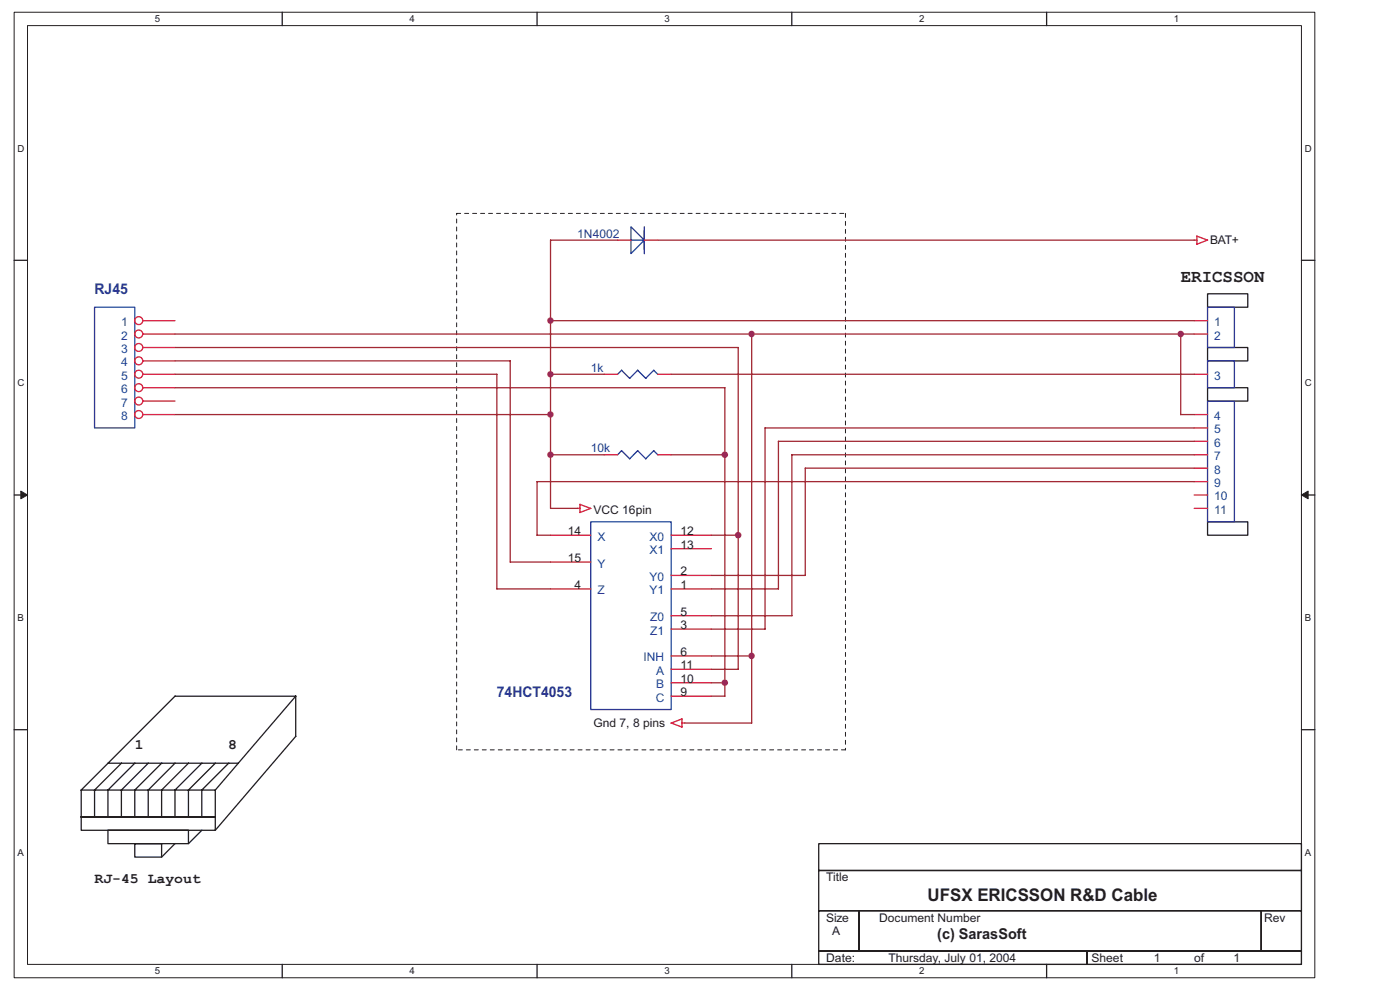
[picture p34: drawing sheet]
<svg xmlns="http://www.w3.org/2000/svg" width="297mm" height="210mm" viewBox="0 0 297 210" stroke-linecap="round" stroke-linejoin="round" font-family="sans-serif">
<defs><g id="words">
<text font-size="3.7" fill="#231f20" x="196.8" y="191.1">UFSX ERICSSON R&amp;D Cable</text>
<text font-size="3.6" fill="#231f20" x="250.5" y="59.7">ERICSSON</text>
<text font-size="3.2" fill="#231f20" x="198.8" y="199.2">(c) SarasSoft</text>
<g font-size="3.1" fill="#2e3090">
<text x="20.1" y="62.4">RJ45</text>
<text x="105.4" y="147.8">74HCT4053</text>
</g>
<g font-size="3" fill="#231f20">
<text x="28.6" y="158.8">1</text>
<text x="48.4" y="158.8">8</text>
<text x="20.1" y="187.3">RJ-45 Layout</text>
</g>
<g font-size="2.5" fill="#2e3090">
<text x="122.5" y="50.4">1N4002</text>
<text x="125.3" y="78.9">1k</text>
<text x="125.3" y="95.9">10k</text>
</g>
<g font-size="2.5" fill="#231f20">
<text x="256.7" y="51.8">BAT+</text>
<text x="120.5" y="113.5">14</text>
<text x="125.9" y="109">VCC 16pin</text>
<text x="144.4" y="113.5">12</text>
<text x="120.5" y="119.2">15</text>
<text x="144.4" y="116.4">13</text>
<text x="121.9" y="124.9">4</text>
<text x="144.4" y="122">2</text>
<text x="144.4" y="124.9">1</text>
<text x="144.4" y="130.6">5</text>
<text x="144.4" y="133.4">3</text>
<text x="144.4" y="139.1">6</text>
<text x="144.4" y="142">11</text>
<text x="144.4" y="144.8">10</text>
<text x="144.4" y="147.7">9</text>
<text x="125.9" y="154.3">Gnd 7, 8 pins</text>
<text x="175.3" y="187">Title</text>
<text x="175.3" y="195.5">Size</text>
<text x="186.5" y="195.5">Document Number</text>
<text x="268.2" y="195.5">Rev</text>
<text x="176.5" y="198.3">A</text>
<text x="175.3" y="204">Date:</text>
<text x="188.5" y="204">Thursday, July 01, 2004</text>
<text x="231.6" y="204">Sheet</text>
<text x="244.8" y="204">1</text>
<text x="253.3" y="204">of</text>
<text x="261.7" y="204">1</text>
</g>
<g font-size="2.5" fill="#14589f">
<text x="25.7" y="69.2">1</text>
<text x="257.6" y="69.2">1</text>
<text x="25.7" y="72">2</text>
<text x="25.7" y="74.9">3</text>
<text x="25.7" y="77.7">4</text>
<text x="257.6" y="72">2</text>
<text x="25.7" y="80.6">5</text>
<text x="25.7" y="83.4">6</text>
<text x="257.6" y="80.6">3</text>
<text x="25.7" y="86.2">7</text>
<text x="25.7" y="89.1">8</text>
<text x="257.6" y="89.1">4</text>
<text x="257.6" y="91.9">5</text>
<text x="257.6" y="94.8">6</text>
<text x="257.6" y="97.6">7</text>
<text x="257.6" y="100.5">8</text>
<text x="257.6" y="103.3">9</text>
<text x="257.6" y="106.2">10</text>
<text x="257.6" y="109">11</text>
<text x="126.7" y="114.7">X</text>
<text x="137.8" y="114.7">X0</text>
<text x="137.8" y="117.6">X1</text>
<text x="126.7" y="120.4">Y</text>
<text x="137.8" y="123.2">Y0</text>
<text x="126.7" y="126.1">Z</text>
<text x="137.8" y="126.1">Y1</text>
<text x="137.9" y="131.8">Z0</text>
<text x="137.9" y="134.6">Z1</text>
<text x="136.5" y="140.3">INH</text>
<text x="139.2" y="143.1">A</text>
<text x="139.1" y="148.8">C</text>
<text x="139.2" y="146">B</text>
</g>
<g font-size="2" fill="#231f20">
<text x="32.8" y="4.7">5</text>
<text x="86.9" y="4.7">4</text>
<text x="140.9" y="4.7">3</text>
<text x="195" y="4.7">2</text>
<text x="249" y="4.7">1</text>
<text x="3.7" y="32.2">D</text>
<text x="276.8" y="32.2">D</text>
<text x="3.7" y="81.9">C</text>
<text x="276.8" y="81.9">C</text>
<text x="3.7" y="131.7">B</text>
<text x="276.8" y="131.7">B</text>
<text x="3.7" y="181.5">A</text>
<text x="276.8" y="181.5">A</text>
<text x="32.8" y="206.7">5</text>
<text x="86.9" y="206.7">4</text>
<text x="140.9" y="206.7">3</text>
<text x="195" y="206.7">2</text>
<text x="249" y="206.7">1</text>
</g>
</g></defs>
<path d="M3 2.6h275.9v204.8h-275.9zM5.8 5.4h270.3v199.2h-270.3z" fill="none" stroke="#231f20" stroke-width=".21"/>
<g fill="#fff">
<path d="M32.8 2.9h1.2v2.3h-1.2z"/>
<path d="M32.8 204.8h1.2v2.3h-1.2z"/>
</g>
<path d="M59.9 2.6v2.8M59.9 204.6v2.8" fill="none" stroke="#231f20" stroke-width=".28"/>
<g fill="#fff">
<path d="M86.9 2.9h1.1v2.3h-1.1z"/>
<path d="M86.9 204.8h1.1v2.3h-1.1z"/>
</g>
<path d="M113.9 2.6v2.8M113.9 204.6v2.8" fill="none" stroke="#231f20" stroke-width=".28"/>
<g fill="#fff">
<path d="M140.9 2.9h1.2v2.3h-1.2z"/>
<path d="M140.9 204.8h1.2v2.3h-1.2z"/>
</g>
<path d="M168 2.6v2.8M168 204.6v2.8" fill="none" stroke="#231f20" stroke-width=".28"/>
<g fill="#fff">
<path d="M195 2.9h1.1v2.3h-1.1z"/>
<path d="M195 204.8h1.1v2.3h-1.1z"/>
</g>
<path d="M222 2.6v2.8M222 204.6v2.8" fill="none" stroke="#231f20" stroke-width=".28"/>
<g fill="#fff">
<path d="M249 2.9h1.2v2.3h-1.2z"/>
<path d="M249 204.8h1.2v2.3h-1.2z"/>
<path d="M3.7 30.3h1.5v2.3h-1.5z"/>
<path d="M276.8 30.3h1.5v2.3h-1.5z"/>
<path d="M3.7 80.1h1.5v2.3h-1.5z"/>
<path d="M276.8 80.1h1.5v2.3h-1.5z"/>
</g>
<path d="M3 55.2h2.8M276.1 55.2h2.8" fill="none" stroke="#231f20" stroke-width=".28"/>
<g fill="#fff">
<path d="M3.7 129.9h1.4v2.3h-1.4z"/>
<path d="M276.8 129.9h1.4v2.3h-1.4z"/>
</g>
<path d="M3 105h2.8M276.1 105h2.8" fill="none" stroke="#231f20" stroke-width=".28"/>
<g fill="#231f20" stroke="#231f20" stroke-width=".21">
<path d="M4.4 104.2l1.4 .8-1.4 .8z" fill-rule="evenodd"/>
<path d="M276.1 105l1.4-.8v1.6z" fill-rule="evenodd"/>
</g>
<g fill="#fff">
<path d="M3.7 179.7h1.4v2.3h-1.4z"/>
<path d="M276.8 179.7h1.4v2.3h-1.4z"/>
</g>
<g fill="none" stroke="#231f20" stroke-width=".28">
<path d="M256.2 73.7h8.5v2.9h-8.5zM256.2 62.3h8.5v2.9h-8.5zM256.2 82.2h8.5v2.9h-8.5zM256.2 110.7h8.5v2.8h-8.5zM3 154.8h2.8M62.7 147.7v8.5M62.8 147.7l-17.1 19.9v5.7M62.8 147.7h-25.7l-19.9 19.9M62.8 156.2l-17.1 19.9M276.1 154.8h2.8M17.2 173.3h28.5M17.2 173.3h28.5h-28.5h28.5v2.8h-28.5z"/>
<path d="M17.2 167.6v5.7M17.2 167.6h28.5M22.9 176.1h17.1v2.9h-17.1zM22.9 161.9h27.6M25.8 161.9l-5.7 5.7v5.7M28.6 179h5.7v2.8h-5.7zM28.6 161.9l-5.7 5.7v5.7M31.5 161.9l-5.7 5.7v5.7M34.3 161.9l-5.7 5.7v5.7M37.1 161.9l-5.7 5.7v5.7M37.1 178.9l-2.8 2.9M40 161.9l-5.7 5.7v5.7"/>
<path d="M42.8 161.9l-5.7 5.7v5.7M42.8 176.1l-2.8 2.9M45.7 161.9l-5.7 5.7v5.7M48.5 161.9l-5.7 5.7v5.7M173.7 179h102.4v5.7h-102.4zM173.7 184.7h102.4v8.5h-102.4zM173.7 193.2h8.5v8.5h-8.5zM182.2 193.2h85.4v8.5h-85.4zM267.6 193.2h8.5v8.5h-8.5zM173.7 201.7h56.9v2.9h-56.9zM230.6 201.7h45.5v2.9h-45.5z"/>
</g>
<path d="M96.9 45.3h82.5M179.4 45.3v113.8M96.9 159.1v-113.8M179.4 159.1h-82.5" fill="none" stroke="#231f20" stroke-width=".21" stroke-dasharray=".8 .8 .8 .8 .8 .8 .8 .8"/>
<g fill="none" stroke="#ee2028" stroke-width=".28">
<path d="M131 50.9h2.9M136.7 50.9h2.8M253.3 50.9h.6M253.9 50.1l2.3 .8M253.9 50.1v1.7l2.3-.9M30.3 79.4h6.8M30.3 68h6.8M30.3 70.9h6.8M30.3 73.7h6.8M30.3 76.6h6.8M128.2 79.4h2.8M139.5 79.4h2.9"/>
<path d="M253.3 79.4h2.9M253.3 68h2.9M253.3 70.9h2.9M30.3 87.9h6.8M30.3 82.2h6.8M30.3 85.1h6.8M128.2 96.5h2.8M139.5 96.5h2.9M253.3 87.9h2.9M253.3 90.8h2.9M253.3 93.6h2.9M253.3 96.5h2.9"/>
<path d="M253.3 99.3h2.9M116.8 113.5h8.5M116.8 119.2h8.5M122.4 107.8h.6M125.3 107.8l-2.3 .9M125.3 107.9l-2.3-.9v1.7M142.4 113.5h8.5M142.4 116.4h8.5M253.3 107.8h2.9M253.3 102.2h2.9M253.3 105h2.9M116.8 124.9h8.5"/>
<path d="M142.4 122.1h8.5M142.4 124.9h8.5M142.4 130.6h8.5M142.4 133.4h8.5M142.4 139.1h8.5M142.4 153.4l2.3 .8v-1.7l-2.3 .9M142.4 142h8.5M142.4 144.8h8.5M142.4 147.7h8.5M144.7 153.4h.6"/>
<circle cx="29.4" cy="76.5" r=".84"/>
<circle cx="29.4" cy="70.8" r=".84"/>
<circle cx="29.4" cy="73.7" r=".84"/>
<circle cx="29.4" cy="79.4" r=".84"/>
<circle cx="29.4" cy="68" r=".84"/>
<circle cx="29.4" cy="87.9" r=".84"/>
<circle cx="29.4" cy="85.1" r=".84"/>
<circle cx="29.4" cy="82.2" r=".84"/>
</g>
<g fill="none" stroke="#2c3695" stroke-width=".28">
<path d="M133.9 48.1l2.8 2.8-2.8 2.9zM133.9 50.9h2.8M136.7 48.1v5.7M20.1 65.2h8.5v25.6h-8.5zM131.9 78.5l1.7 1.8M131.9 78.5l-.9 .9M139.6 79.4l-.9-.9-1.7 1.8M256.2 76.6h5.7v5.6h-5.7zM256.2 65.2h5.7v8.5h-5.7zM131.9 95.6l-.9 .9M133.6 80.3l1.7-1.8 1.7 1.8M135.3 95.6l-1.7 1.7-1.7-1.7"/>
<path d="M138.7 95.6l.9 .9M138.7 95.6l-1.7 1.7-1.7-1.7M256.2 85.1h5.7v25.6h-5.7zM125.3 110.7h17.1v39.8h-17.1z"/>
</g>
<g fill="none" stroke="#a22934" stroke-width=".28">
<path d="M131 50.9h-14.2v57M139.5 50.9h113.9M37.1 70.9h216.3M37.1 73.7h119.5v68.3h-5.7M37.1 79.4h68.3M37.1 76.6h71.2l-.1 42.6h8.6M105.4 79.4v45.5M116.8 68h136.6M116.8 79.4h11.4M142.4 79.4h111M159.5 70.9v82.5h-14.3M250.5 70.9v17.1"/>
<path d="M37.1 87.9h79.7M37.1 82.2h116.7M116.8 96.5h11.4M142.4 96.5h11.4M153.8 82.2v65.5M162.3 90.8v42.6M162.3 90.8h91.1M250.5 87.9h2.9M253.4 93.6h-88.3l.1 31.3h-14.3M253.4 96.5l-85.4-.1v34.2h-17.1M253.4 99.3h-82.6l.1 22.8h-20M116.8 107.8h5.7"/>
<path d="M150.9 113.5h5.7M253.4 102.2l-139.5-.1v11.4h2.9M105.4 124.9h11.4M150.9 133.4h11.4M150.9 139.1h8.6M150.9 144.8h2.9M150.9 147.7h2.9"/>
</g>
<g fill="#b6218b" stroke="#b6218b" stroke-width=".28">
<circle cx="159.4" cy="70.8" r=".56"/>
<circle cx="116.8" cy="87.9" r=".55"/>
<circle cx="116.8" cy="68" r=".56"/>
<circle cx="156.6" cy="113.5" r=".57"/>
<circle cx="153.8" cy="144.8" r=".56"/>
<circle cx="116.8" cy="79.4" r=".55"/>
<circle cx="159.4" cy="139.1" r=".56"/>
<circle cx="153.8" cy="96.5" r=".57"/>
<circle cx="250.5" cy="70.8" r=".56"/>
<circle cx="116.8" cy="96.5" r=".56"/>
</g>
<use href="#words"/>
</svg>
